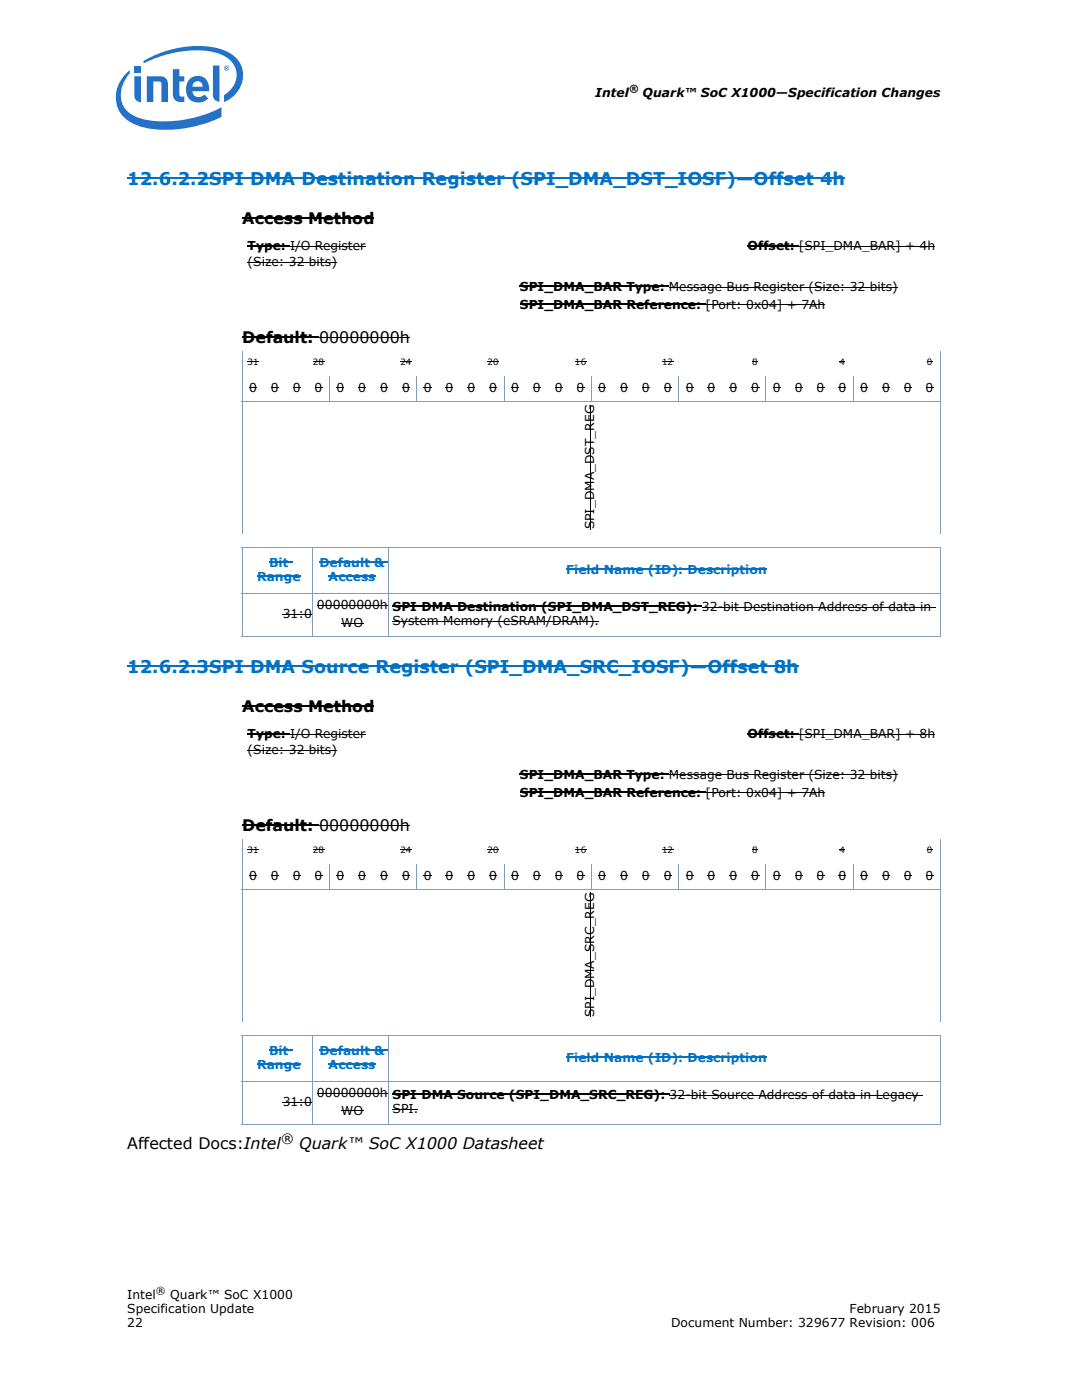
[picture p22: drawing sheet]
<svg xmlns="http://www.w3.org/2000/svg" width="216mm" height="279mm" viewBox="0 0 216 279" stroke-linecap="round" stroke-linejoin="round" font-family="sans-serif">
<defs><g id="words">
<g font-size="3.5" fill="#0071c5">
<text x="25.4" y="36.9">12.6.2.2SPI DMA Destination Register (SPI_DMA_DST_IOSF)—Offset 4h</text>
<text x="25.4" y="134.3">12.6.2.3SPI DMA Source Register (SPI_DMA_SRC_IOSF)—Offset 8h</text>
</g>
<g font-size="3.2">
<text x="48.3" y="44.8">Access Method</text>
<text x="48.3" y="68.5">Default: 00000000h</text>
<text x="48.3" y="142.2">Access Method</text>
<text x="48.3" y="165.8">Default: 00000000h</text>
<text x="25.4" y="229.3">Affected Docs:Intel</text>
<text x="59.7" y="229.3">Quark™ SoC X1000 Datasheet</text>
</g>
<g font-size="2.5">
<text x="118.8" y="19.3">Intel</text>
<text x="128.2" y="19.3">Quark™ SoC X1000—Specification Changes</text>
<text x="49.4" y="50">Type: I/O Register</text>
<text x="49.4" y="53.1">(Size: 32 bits)</text>
<text x="149.2" y="50">Offset: [SPI_DMA_BAR] + 4h</text>
<text x="103.7" y="58.1">SPI_DMA_BAR Type: Message Bus Register (Size: 32 bits)</text>
<text x="103.7" y="61.6">SPI_DMA_BAR Reference: [Port: 0x04] + 7Ah</text>
<text x="49.7" y="78.2">0</text>
<text x="54.1" y="78.2">0</text>
<text x="58.4" y="78.2">0</text>
<text x="62.8" y="78.2">0</text>
<text x="67.1" y="78.2">0</text>
<text x="71.5" y="78.2">0</text>
<text x="75.9" y="78.2">0</text>
<text x="80.2" y="78.2">0</text>
<text x="84.5" y="78.2">0</text>
<text x="88.9" y="78.2">0</text>
<text x="93.3" y="78.2">0</text>
<text x="97.6" y="78.2">0</text>
<text x="102" y="78.2">0</text>
<text x="106.3" y="78.2">0</text>
<text x="110.7" y="78.2">0</text>
<text x="115.1" y="78.2">0</text>
<text x="119.4" y="78.2">0</text>
<text x="123.7" y="78.2">0</text>
<text x="128.1" y="78.2">0</text>
<text x="132.5" y="78.2">0</text>
<text x="136.8" y="78.2">0</text>
<text x="141.2" y="78.2">0</text>
<text x="145.5" y="78.2">0</text>
<text x="149.9" y="78.2">0</text>
<text x="154.2" y="78.2">0</text>
<text x="158.6" y="78.2">0</text>
<text x="162.9" y="78.2">0</text>
<text x="167.3" y="78.2">0</text>
<text x="171.7" y="78.2">0</text>
<text x="176" y="78.2">0</text>
<text x="180.4" y="78.2">0</text>
<text x="184.7" y="78.2">0</text>
<text x="118.6" y="105.7" transform="rotate(-90 118.6 105.7)">SPI_DMA_DST_REG</text>
<text x="56.4" y="123.4">31:0</text>
<text x="63.2" y="121.6">00000000h</text>
<text x="68.1" y="125.1">WO</text>
<text x="78.3" y="122">SPI DMA Destination (SPI_DMA_DST_REG): 32-bit Destination Address of data in</text>
<text x="78.3" y="124.8">System Memory (eSRAM/DRAM).</text>
<text x="49.4" y="147.4">Type: I/O Register</text>
<text x="149.2" y="147.4">Offset: [SPI_DMA_BAR] + 8h</text>
<text x="49.4" y="150.5">(Size: 32 bits)</text>
<text x="103.7" y="155.4">SPI_DMA_BAR Type: Message Bus Register (Size: 32 bits)</text>
<text x="103.7" y="159">SPI_DMA_BAR Reference: [Port: 0x04] + 7Ah</text>
<text x="49.7" y="175.6">0</text>
<text x="54.1" y="175.6">0</text>
<text x="58.4" y="175.6">0</text>
<text x="62.8" y="175.6">0</text>
<text x="67.1" y="175.6">0</text>
<text x="71.5" y="175.6">0</text>
<text x="75.9" y="175.6">0</text>
<text x="80.2" y="175.6">0</text>
<text x="84.5" y="175.6">0</text>
<text x="88.9" y="175.6">0</text>
<text x="93.3" y="175.6">0</text>
<text x="97.6" y="175.6">0</text>
<text x="102" y="175.6">0</text>
<text x="106.3" y="175.6">0</text>
<text x="110.7" y="175.6">0</text>
<text x="115.1" y="175.6">0</text>
<text x="119.4" y="175.6">0</text>
<text x="123.7" y="175.6">0</text>
<text x="128.1" y="175.6">0</text>
<text x="132.5" y="175.6">0</text>
<text x="136.8" y="175.6">0</text>
<text x="141.2" y="175.6">0</text>
<text x="145.5" y="175.6">0</text>
<text x="149.9" y="175.6">0</text>
<text x="154.2" y="175.6">0</text>
<text x="158.6" y="175.6">0</text>
<text x="162.9" y="175.6">0</text>
<text x="167.3" y="175.6">0</text>
<text x="171.7" y="175.6">0</text>
<text x="176" y="175.6">0</text>
<text x="180.4" y="175.6">0</text>
<text x="184.7" y="175.6">0</text>
<text x="118.6" y="203" transform="rotate(-90 118.6 203)">SPI_DMA_SRC_REG</text>
<text x="56.4" y="220.7">31:0</text>
<text x="63.2" y="218.9">00000000h</text>
<text x="78.3" y="219.3">SPI DMA Source (SPI_DMA_SRC_REG): 32-bit Source Address of data in Legacy</text>
<text x="68.1" y="222.5">WO</text>
<text x="78.3" y="222.1">SPI.</text>
<text x="56" y="228">®</text>
<text x="25.4" y="259.2">Intel</text>
<text x="25.4" y="262">Specification Update</text>
<text x="34" y="259.2">Quark™ SoC X1000</text>
<text x="169.5" y="262">February 2015</text>
<text x="25.4" y="264.8">22</text>
<text x="133.9" y="264.8">Document Number: 329677 Revision: 006</text>
</g>
<g font-size="2.5" fill="#0071c5">
<text x="53.7" y="113.1">Bit</text>
<text x="63.8" y="113.1">Default &amp;</text>
<text x="51.3" y="116">Range</text>
<text x="65.6" y="116">Access</text>
<text x="113" y="114.6">Field Name (ID): Description</text>
<text x="51.3" y="213.3">Range</text>
<text x="53.7" y="210.5">Bit</text>
<text x="63.8" y="210.5">Default &amp;</text>
<text x="65.6" y="213.3">Access</text>
<text x="113" y="211.9">Field Name (ID): Description</text>
</g>
<g font-size="1.9">
<text x="125.5" y="18.3">®</text>
<text x="31.1" y="258.2">®</text>
</g>
<g font-size="1.7">
<text x="49.4" y="72.8">31</text>
<text x="62.4" y="72.8">28</text>
<text x="79.9" y="72.8">24</text>
<text x="97.3" y="72.8">20</text>
<text x="114.7" y="72.8">16</text>
<text x="132.1" y="72.8">12</text>
<text x="150.1" y="72.8">8</text>
<text x="167.5" y="72.8">4</text>
<text x="185" y="72.8">0</text>
<text x="49.4" y="170.1">31</text>
<text x="62.4" y="170.1">28</text>
<text x="79.9" y="170.1">24</text>
<text x="97.3" y="170.1">20</text>
<text x="114.7" y="170.1">16</text>
<text x="132.1" y="170.1">12</text>
<text x="150.1" y="170.1">8</text>
<text x="167.5" y="170.1">4</text>
<text x="185" y="170.1">0</text>
</g>
</g></defs>
<g fill="#2671c8">
<path d="M42.5 13.1h1.3v7.2a1.29 1.29 0 0 1-1.3-1.4z"/>
<path d="M26.8 15.2h1.3v5.2a1.29 1.29 0 0 1-1.3-1.4z"/>
<path d="M26.8 13.3h1.3v1.2h-1.3z"/>
<path d="M34.5 13.8h1.3v1.4h1v1.1h-1v2.8l.2 .1 .8 .1v1.1a1.79 1.79 0 0 1-2.3-1.1z"/>
<path d="M29.3 15.2h2.7a1.42 1.42 0 0 1 1.5 1.6v3.6h-1.3v-3.6l-.2-.5h-.3h-1.1v4.1h-1.3z"/>
<path d="M25.2 14.6a6.1 6.1 0 0 0-1.9 6.3 6.1 6.1 0 0 0 4.9 4.4 24.2 24.2 0 0 0 16-2v-1.9a23.6 23.6 0 0 1-16.1 2.2 5 5 0 0 1-3-7.9l.8-1v-.7zM28.6 12.2v.5a22.7 22.7 0 0 1 13.7-2.4 5.4 5.4 0 0 1 4.9 4 4.7 4.7 0 0 1-2.5 4.7v1.4a5.6 5.6 0 0 0 2.8-8.4 9.2 9.2 0 0 0-6.7-2.8 21.6 21.6 0 0 0-12.2 3z"/>
<path d="M38 15.6a2.28 2.28 0 0 1 2.6-.2 2.28 2.28 0 0 1 1.1 2.3v.5h-3.3a1.3 1.3 0 0 0 1 1.2 1.3 1.3 0 0 0 1.4-.5l.8 .7a2.6 2.6 0 0 1-3.2 .5 2.6 2.6 0 0 1-1.2-3l.2-.6zM38.7 16.5l-.3 .8h2a1 1 0 0 0-.6-1 1 1 0 0 0-1.1 .2z"/>
<path d="M44.7 13.6a.52 .52 0 0 1 1 0 .52 .52 0 0 1-1 0zM44.8 13.6a.45 .45 0 0 0 .9 0 .45 .45 0 0 0-.9 0zM45 13.3h.4l.1 .6-.3-.2-.2 .2zM45.1 13.4v.2l.2-.1v-.1z"/>
</g>
<path d="M25.4 35.6h143.2M25.4 133h134" fill="none" stroke="#0071c5" stroke-width=".38"/>
<path d="M48.3 43.6h26.4M48.3 67.3h15.4M48.3 141h26.4M48.3 164.6h15.4" fill="none" stroke="#000" stroke-width=".34"/>
<g fill="none" stroke="#000" stroke-width=".2">
<path d="M49.4 52.3h17.8M57.9 49.2h15M133.5 57.3h45.7M159.4 49.2h27.2M49.4 72.2h2.2M62.4 72.2h2.3M63.7 67.4h18.1M79.9 72.2h2.2M97.3 72.2h2.2M114.7 72.2h2.3M132.1 72.2h2.3M140.8 60.8h23.9"/>
<path d="M117.8 80.8v24.9M56.4 122.6h5.9M63.2 120.8h14.1M68.1 124.4h4.4M78.3 124h41.2M140 121.2h46.6M49.4 149.8h17.8M57.9 146.6h15M133.5 154.7h45.7M140.8 158.2h23.9M159.4 146.6h27.2M49.4 169.5h2.2"/>
<path d="M62.4 169.5h2.3M63.7 164.8h18.1M79.9 169.5h2.2M97.3 169.5h2.2M114.7 169.5h2.3M117.8 178.1v24.9M132.1 169.5h2.3M56.4 219.9h5.9M63.2 218.2h14.1M133.6 218.5h50.6M68.1 221.7h4.4M78.3 221.3h5.1"/>
</g>
<path d="M49.4 49h8.5M103.7 57.1h29.8M149.2 49h10.2M103.7 60.7h37.1M78.3 121h61.7M49.4 146.4h8.5M103.7 154.5h29.8M103.7 158.1h37.1M149.2 146.4h10.2M78.3 218.4h55.3" fill="none" stroke="#000" stroke-width=".25"/>
<g fill="#000">
<path d="M49.7 77.3h1.6v.2h-1.6zM54.1 77.3h1.5v.2h-1.5zM58.4 77.3h1.6v.2h-1.6zM62.8 77.3h1.5v.2h-1.5zM67.1 77.3h1.6v.2h-1.6zM71.5 77.3h1.6v.2h-1.6zM75.9 77.3h1.5v.2h-1.5zM80.2 77.3h1.6v.2h-1.6zM84.5 77.3h1.6v.2h-1.6zM88.9 77.3h1.6v.2h-1.6zM93.3 77.3h1.5v.2h-1.5zM97.6 77.3h1.6v.2h-1.6z"/>
<path d="M102 77.3h1.5v.2h-1.5zM106.3 77.3h1.6v.2h-1.6zM110.7 77.3h1.6v.2h-1.6zM115.1 77.3h1.5v.2h-1.5zM119.4 77.3h1.5v.2h-1.5zM123.7 77.3h1.6v.2h-1.6zM128.1 77.3h1.6v.2h-1.6zM132.5 77.3h1.5v.2h-1.5zM136.8 77.3h1.6v.2h-1.6zM141.2 77.3h1.5v.2h-1.5zM145.5 77.3h1.6v.2h-1.6zM149.9 77.3h1.6v.2h-1.6z"/>
<path d="M150.1 72.1l1.1 .1zM154.2 77.3h1.6v.2h-1.6zM158.6 77.3h1.5v.2h-1.5zM162.9 77.3h1.6v.2h-1.6zM167.3 77.3h1.6v.2h-1.6zM167.5 72.1l1.2 .1zM171.7 77.3h1.5v.2h-1.5zM176 77.3h1.6v.2h-1.6zM180.4 77.3h1.5v.2h-1.5zM184.7 77.3h1.6v.2h-1.6zM185 72.1l1.1 .1zM49.7 174.7h1.6v.1h-1.6z"/>
<path d="M54.1 174.7h1.5v.1h-1.5zM58.4 174.7h1.6v.1h-1.6zM62.8 174.7h1.5v.1h-1.5zM67.1 174.7h1.6v.1h-1.6zM71.5 174.7h1.6v.1h-1.6zM75.9 174.7h1.5v.1h-1.5zM80.2 174.7h1.6v.1h-1.6zM84.5 174.7h1.6v.1h-1.6zM88.9 174.7h1.6v.1h-1.6zM93.3 174.7h1.5v.1h-1.5zM97.6 174.7h1.6v.1h-1.6zM102 174.7h1.5v.1h-1.5z"/>
<path d="M106.3 174.7h1.6v.1h-1.6zM110.7 174.7h1.6v.1h-1.6zM115.1 174.7h1.5v.1h-1.5zM119.4 174.7h1.5v.1h-1.5zM123.7 174.7h1.6v.1h-1.6zM128.1 174.7h1.6v.1h-1.6zM132.5 174.7h1.5v.1h-1.5zM136.8 174.7h1.6v.1h-1.6zM141.2 174.7h1.5v.1h-1.5zM145.5 174.7h1.6v.1h-1.6zM149.9 174.7h1.6v.1h-1.6zM150.1 169.5l1.1 .1z"/>
<path d="M154.2 174.7h1.6v.1h-1.6zM158.6 174.7h1.5v.1h-1.5zM162.9 174.7h1.6v.1h-1.6zM167.3 174.7h1.6v.1h-1.6zM167.5 169.5l1.2 .1zM171.7 174.7h1.5v.1h-1.5zM176 174.7h1.6v.1h-1.6zM180.4 174.7h1.5v.1h-1.5zM184.7 174.7h1.6v.1h-1.6zM185 169.5l1.1 .1z"/>
</g>
<path d="M51.3 115h8.7M53.7 112.2h4.7M63.8 112.2h13.8M65.6 115h9.4M113 113.6h40M51.3 212.4h8.7M53.7 209.5h4.7M63.8 209.5h13.8M65.6 212.4h9.4M113 211h40" fill="none" stroke="#0071c5" stroke-width=".25"/>
<g fill="none" stroke="#809eb8" stroke-width=".2">
<path d="M48.3 70.2v36.4M65.7 75.1v5.1M83.2 75.1v5.1M100.6 75.1v5.1M118 75.1v5.1M135.4 75.1v5.1M152.8 75.1v5.1M170.3 75.1v5.1M187.7 70.2v36.4M48.3 80.1h139.4M48.3 109.3h139.4M48.3 118.5h139.4"/>
<path d="M48.3 109.4v17.5M62.3 109.3v17.8M77.6 109.3v17.8M187.7 109.4v17.5M48.3 127h139.4M48.3 177.5h139.4M48.3 167.6v36.3M65.7 172.5v5M83.2 172.5v5M100.6 172.5v5M118 172.5v5M135.4 172.5v5"/>
<path d="M152.8 172.5v5M170.3 172.5v5M187.7 167.6v36.3M48.3 206.7h139.4M48.3 215.9h139.4M48.3 206.8v17.5M62.3 206.6v17.9M77.6 206.6v17.9M187.7 206.8v17.5M48.3 224.4h139.4"/>
</g>
<use href="#words"/>
</svg>
